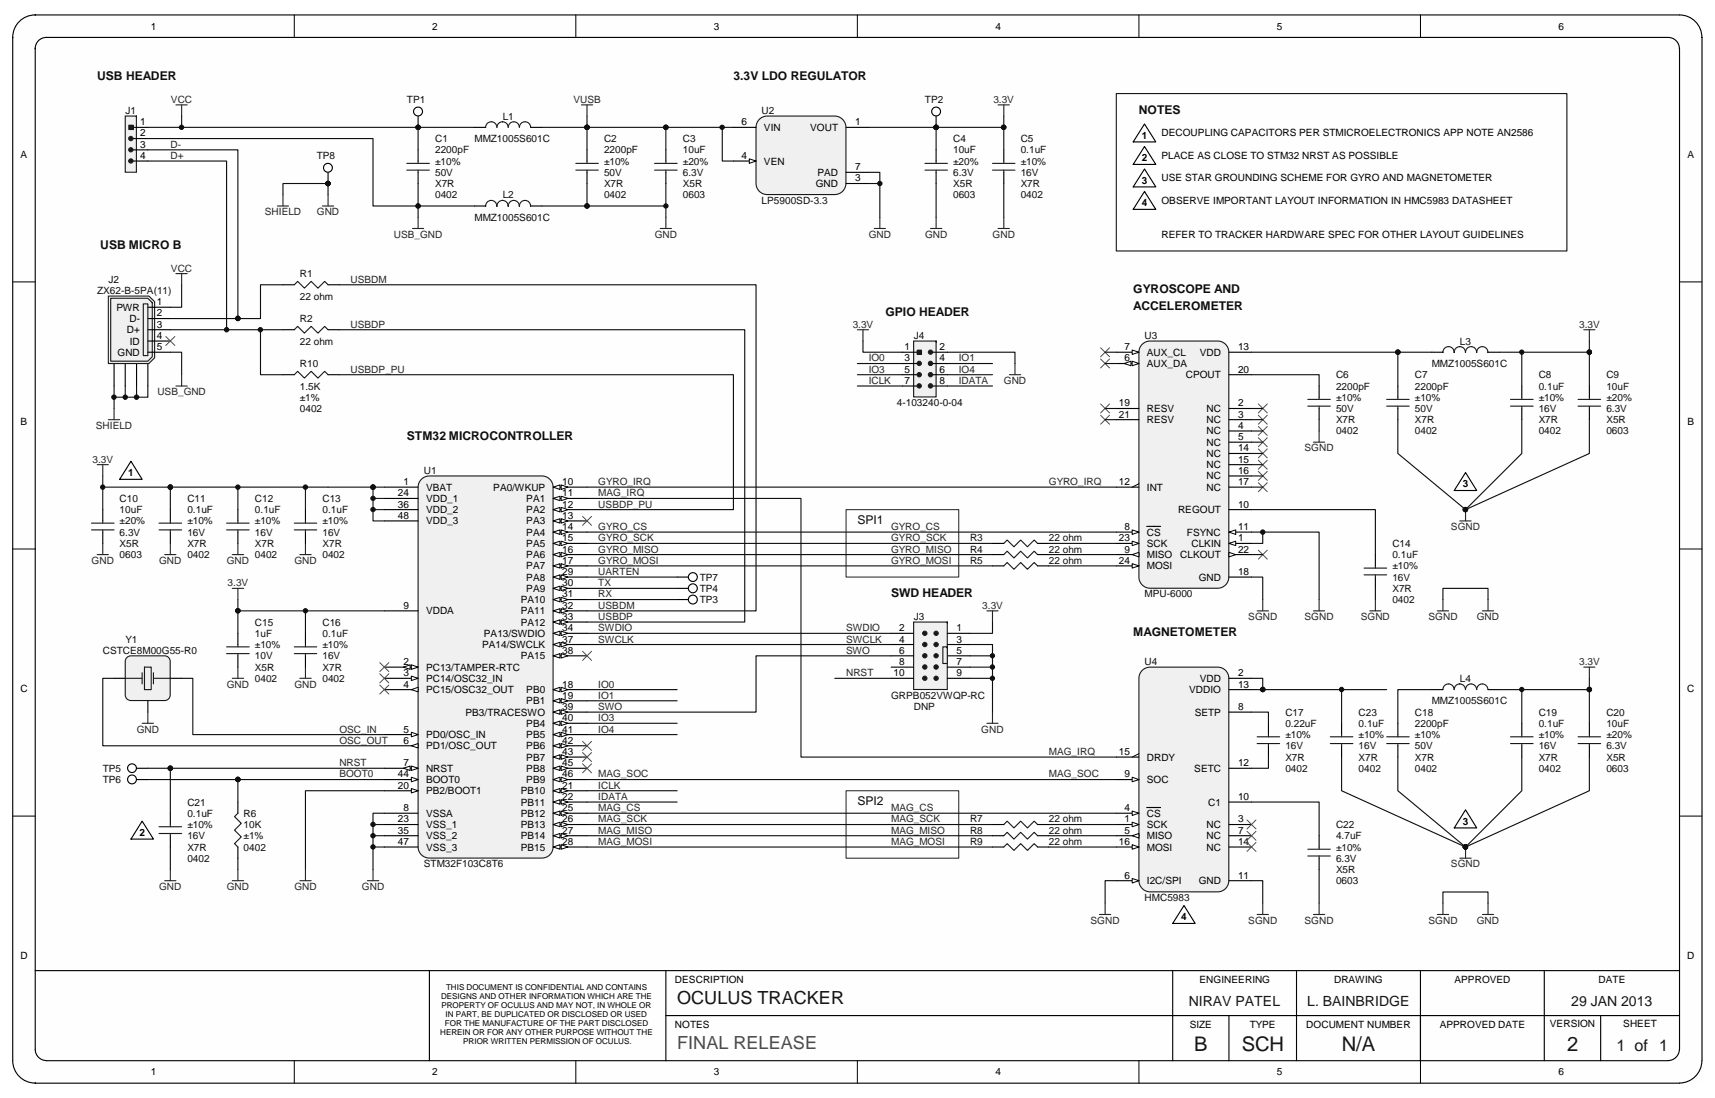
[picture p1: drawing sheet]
<svg xmlns="http://www.w3.org/2000/svg" width="279mm" height="179mm" viewBox="0 0 279 179" stroke-linecap="round" stroke-linejoin="round" font-family="sans-serif">
<defs><g id="words">
<g font-size="3.3" fill="#151515">
<text x="194.6" y="171.1">B</text>
<text x="202.3" y="171.1">SCH</text>
<text x="218.6" y="171.1">N/A</text>
<text x="255.3" y="171.1">2</text>
</g>
<text font-size="2.9" fill="#151515" x="110.3" y="163.5">OCULUS TRACKER</text>
<text font-size="2.9" fill="#4c4c4c" x="110.3" y="170.8">FINAL RELEASE</text>
<text font-size="2.6" fill="#1c1c1c" x="263.4" y="171.1">1 of 1</text>
<g font-size="2.3" fill="#151515">
<text x="193.7" y="163.8">NIRAV PATEL</text>
<text x="213" y="163.8">L. BAINBRIDGE</text>
<text x="256" y="163.8">29 JAN 2013</text>
</g>
<g font-size="2" fill="#0e0e0e">
<text x="15.8" y="13">USB HEADER</text>
<text x="119.5" y="13">3.3V LDO REGULATOR</text>
<text x="185.5" y="18.5">NOTES</text>
<text x="16.3" y="40.5">USB MICRO B</text>
<text x="184.6" y="47.8">GYROSCOPE AND</text>
<text x="144.3" y="51.5">GPIO HEADER</text>
<text x="184.6" y="50.5">ACCELEROMETER</text>
<text x="66.3" y="71.6">STM32 MICROCONTROLLER</text>
<text x="139.7" y="85.3">SPI1</text>
<text x="145.2" y="97.2">SWD HEADER</text>
<text x="184.6" y="103.7">MAGNETOMETER</text>
<text x="139.7" y="131.1">SPI2</text>
</g>
<g font-size="1.6">
<text x="24.6" y="4.8">1</text>
<text x="70.4" y="4.8">2</text>
<text x="116.3" y="4.8">3</text>
<text x="162.2" y="4.8">4</text>
<text x="208" y="4.8">5</text>
<text x="253.9" y="4.8">6</text>
<text x="22.8" y="20.4">1</text>
<text x="22.8" y="22.2">2</text>
<text x="120.8" y="20.4">6</text>
<text x="124.5" y="21.3">VIN</text>
<text x="132" y="21.3">VOUT</text>
<text x="139.3" y="20.4">1</text>
<text x="186" y="22.6">1</text>
<text x="189.2" y="22.2">DECOUPLING CAPACITORS PER STMICROELECTRONICS APP NOTE AN2586</text>
<text x="3.4" y="25.7">A</text>
<text x="22.8" y="24.1">3</text>
<text x="22.8" y="25.9">4</text>
<text x="120.8" y="25.9">4</text>
<text x="124.5" y="26.8">VEN</text>
<text x="133.2" y="28.6">PAD</text>
<text x="139.3" y="29.5">3</text>
<text x="139.3" y="27.7">7</text>
<text x="186" y="26.3">2</text>
<text x="186" y="29.9">3</text>
<text x="189.2" y="25.9">PLACE AS CLOSE TO STM32 NRST AS POSSIBLE</text>
<text x="189.2" y="29.5">USE STAR GROUNDING SCHEME FOR GYRO AND MAGNETOMETER</text>
<text x="274.9" y="25.7">A</text>
<text x="132.9" y="30.5">GND</text>
<text x="186" y="33.6">4</text>
<text x="189.2" y="33.2">OBSERVE IMPORTANT LAYOUT INFORMATION IN HMC5983 DATASHEET</text>
<text x="189.2" y="38.7">REFER TO TRACKER HARDWARE SPEC FOR OTHER LAYOUT GUIDELINES</text>
<text x="19" y="50.6">PWR</text>
<text x="21.1" y="52.5">D-</text>
<text x="25.6" y="49.7">1</text>
<text x="25.6" y="53.4">3</text>
<text x="25.6" y="51.5">2</text>
<text x="19.2" y="57.9">GND</text>
<text x="20.7" y="54.3">D+</text>
<text x="21.2" y="56.1">ID</text>
<text x="25.6" y="55.2">4</text>
<text x="25.6" y="57">5</text>
<text x="147.4" y="57">1</text>
<text x="147.4" y="58.9">3</text>
<text x="153.1" y="58.9">4</text>
<text x="153.1" y="57">2</text>
<text x="183.2" y="58.9">6</text>
<text x="183.2" y="57">7</text>
<text x="186.8" y="59.8">AUX_DA</text>
<text x="186.8" y="57.9">AUX_CL</text>
<text x="195.5" y="57.9">VDD</text>
<text x="201.7" y="57">13</text>
<text x="147.4" y="60.7">5</text>
<text x="147.4" y="62.5">7</text>
<text x="153.1" y="60.7">6</text>
<text x="153.1" y="62.5">8</text>
<text x="193.2" y="61.6">CPOUT</text>
<text x="201.7" y="60.7">20</text>
<text x="3.4" y="69.2">B</text>
<text x="182.3" y="66.2">19</text>
<text x="182.3" y="68">21</text>
<text x="186.8" y="67.1">RESV</text>
<text x="186.8" y="68.9">RESV</text>
<text x="196.6" y="67.1">NC</text>
<text x="196.6" y="68.9">NC</text>
<text x="196.6" y="70.8">NC</text>
<text x="201.7" y="66.2">2</text>
<text x="201.7" y="68">3</text>
<text x="201.7" y="69.9">4</text>
<text x="201.7" y="71.7">5</text>
<text x="274.9" y="69.2">B</text>
<text x="20.9" y="77.5">1</text>
<text x="196.6" y="72.6">NC</text>
<text x="196.6" y="74.4">NC</text>
<text x="196.6" y="76.3">NC</text>
<text x="201.7" y="73.5">14</text>
<text x="201.7" y="75.3">15</text>
<text x="201.7" y="77.2">16</text>
<text x="64.8" y="82.7">36</text>
<text x="64.8" y="80.8">24</text>
<text x="65.7" y="79">1</text>
<text x="69.4" y="79.9">VBAT</text>
<text x="69.4" y="83.6">VDD_2</text>
<text x="69.4" y="81.7">VDD_1</text>
<text x="80.4" y="79.9">PA0/WKUP</text>
<text x="85.7" y="81.7">PA1</text>
<text x="85.7" y="83.6">PA2</text>
<text x="91.6" y="79">10</text>
<text x="91.6" y="80.8">11</text>
<text x="91.6" y="82.7">12</text>
<text x="182.3" y="79">12</text>
<text x="186.8" y="79.9">INT</text>
<text x="191.9" y="83.6">REGOUT</text>
<text x="196.6" y="78.1">NC</text>
<text x="196.6" y="79.9">NC</text>
<text x="201.7" y="82.7">10</text>
<text x="201.7" y="79">17</text>
<text x="238.3" y="79.4">3</text>
<text x="64.8" y="84.5">48</text>
<text x="69.4" y="85.4">VDD_3</text>
<text x="85.7" y="87.2">PA4</text>
<text x="85.7" y="89.1">PA5</text>
<text x="85.7" y="85.4">PA3</text>
<text x="91.6" y="86.3">14</text>
<text x="91.6" y="88.2">15</text>
<text x="91.6" y="90">16</text>
<text x="91.6" y="84.5">13</text>
<text x="182.3" y="88.2">23</text>
<text x="183.2" y="90">9</text>
<text x="183.2" y="86.3">8</text>
<text x="186.8" y="89.1">SCK</text>
<text x="186.8" y="87.2">CS</text>
<text x="193.4" y="87.2">FSYNC</text>
<text x="194.1" y="89.1">CLKIN</text>
<text x="201.7" y="86.3">11</text>
<text x="201.7" y="88.2">1</text>
<text x="201.7" y="90">22</text>
<text x="85.7" y="94.6">PA8</text>
<text x="85.7" y="90.9">PA6</text>
<text x="85.7" y="92.7">PA7</text>
<text x="91.6" y="95.5">30</text>
<text x="91.6" y="93.6">29</text>
<text x="91.6" y="91.8">17</text>
<text x="182.3" y="91.8">24</text>
<text x="186.8" y="90.9">MISO</text>
<text x="186.8" y="92.7">MOSI</text>
<text x="192.3" y="90.9">CLKOUT</text>
<text x="195.3" y="94.6">GND</text>
<text x="201.7" y="93.6">18</text>
<text x="65.7" y="99.1">9</text>
<text x="69.4" y="100.1">VDDA</text>
<text x="84.8" y="101.9">PA12</text>
<text x="84.8" y="100.1">PA11</text>
<text x="84.8" y="98.2">PA10</text>
<text x="85.7" y="96.4">PA9</text>
<text x="91.6" y="101">33</text>
<text x="91.6" y="99.1">32</text>
<text x="91.6" y="97.3">31</text>
<text x="78.5" y="105.6">PA14/SWCLK</text>
<text x="78.8" y="103.7">PA13/SWDIO</text>
<text x="84.8" y="107.4">PA15</text>
<text x="91.6" y="106.5">38</text>
<text x="91.6" y="104.6">37</text>
<text x="91.6" y="102.8">34</text>
<text x="146.5" y="106.5">6</text>
<text x="146.5" y="104.6">4</text>
<text x="146.5" y="102.8">2</text>
<text x="155.8" y="102.8">1</text>
<text x="155.8" y="104.6">3</text>
<text x="155.8" y="106.5">5</text>
<text x="3.3" y="112.6">C</text>
<text x="65.7" y="110.1">3</text>
<text x="65.7" y="112">4</text>
<text x="65.7" y="108.3">2</text>
<text x="69.4" y="111">PC14/OSC32_IN</text>
<text x="69.4" y="112.9">PC15/OSC32_OUT</text>
<text x="69.4" y="109.2">PC13/TAMPER-RTC</text>
<text x="85.7" y="112.9">PB0</text>
<text x="91.6" y="112">18</text>
<text x="91.6" y="113.8">19</text>
<text x="145.6" y="110.1">10</text>
<text x="146.5" y="108.3">8</text>
<text x="155.8" y="108.3">7</text>
<text x="155.8" y="110.1">9</text>
<text x="193.7" y="112.9">VDDIO</text>
<text x="195.5" y="111">VDD</text>
<text x="201.7" y="112">13</text>
<text x="201.7" y="110.1">2</text>
<text x="274.9" y="112.6">C</text>
<text x="65.7" y="119.3">5</text>
<text x="75.8" y="116.5">PB3/TRACESWO</text>
<text x="85.7" y="118.4">PB4</text>
<text x="85.7" y="114.7">PB1</text>
<text x="91.6" y="117.5">40</text>
<text x="91.6" y="119.3">41</text>
<text x="91.6" y="115.6">39</text>
<text x="194.6" y="116.5">SETP</text>
<text x="201.7" y="115.6">8</text>
<text x="65.7" y="121.1">6</text>
<text x="65.7" y="124.8">7</text>
<text x="69.4" y="120.2">PD0/OSC_IN</text>
<text x="69.4" y="122">PD1/OSC_OUT</text>
<text x="69.4" y="125.7">NRST</text>
<text x="85.7" y="123.9">PB7</text>
<text x="85.7" y="125.7">PB8</text>
<text x="85.7" y="122">PB6</text>
<text x="85.7" y="120.2">PB5</text>
<text x="91.6" y="123">43</text>
<text x="91.6" y="124.8">45</text>
<text x="91.6" y="121.1">42</text>
<text x="182.3" y="123">15</text>
<text x="186.8" y="123.9">DRDY</text>
<text x="194.6" y="125.7">SETC</text>
<text x="201.7" y="124.8">12</text>
<text x="64.8" y="126.6">44</text>
<text x="64.8" y="128.4">20</text>
<text x="69.4" y="127.5">BOOT0</text>
<text x="69.4" y="129.3">PB2/BOOT1</text>
<text x="84.8" y="129.3">PB10</text>
<text x="84.8" y="131.2">PB11</text>
<text x="85.7" y="127.5">PB9</text>
<text x="91.6" y="126.6">46</text>
<text x="91.6" y="128.4">21</text>
<text x="91.6" y="130.3">22</text>
<text x="183.2" y="126.6">9</text>
<text x="186.8" y="127.5">SOC</text>
<text x="196.8" y="131.2">C1</text>
<text x="201.7" y="130.3">10</text>
<text x="22.7" y="136.1">2</text>
<text x="64.8" y="137.6">47</text>
<text x="64.8" y="135.8">35</text>
<text x="64.8" y="133.9">23</text>
<text x="65.7" y="132.1">8</text>
<text x="69.4" y="136.7">VSS_2</text>
<text x="69.4" y="134.9">VSS_1</text>
<text x="69.4" y="133">VSSA</text>
<text x="84.8" y="136.7">PB14</text>
<text x="84.8" y="134.9">PB13</text>
<text x="84.8" y="133">PB12</text>
<text x="91.6" y="137.6">28</text>
<text x="91.6" y="135.8">27</text>
<text x="91.6" y="133.9">26</text>
<text x="91.6" y="132.1">25</text>
<text x="182.3" y="137.6">16</text>
<text x="183.2" y="133.9">1</text>
<text x="183.2" y="135.8">5</text>
<text x="183.2" y="132.1">4</text>
<text x="186.8" y="134.9">SCK</text>
<text x="186.8" y="136.7">MISO</text>
<text x="186.8" y="133">CS</text>
<text x="196.6" y="134.9">NC</text>
<text x="196.6" y="136.7">NC</text>
<text x="201.7" y="133.9">3</text>
<text x="201.7" y="135.8">7</text>
<text x="201.7" y="137.6">14</text>
<text x="238.3" y="134.3">3</text>
<text x="69.4" y="138.5">VSS_3</text>
<text x="84.8" y="138.5">PB15</text>
<text x="183.2" y="143.1">6</text>
<text x="186.8" y="138.5">MOSI</text>
<text x="196.6" y="138.5">NC</text>
<text x="201.7" y="143.1">11</text>
<text x="186.8" y="144">I2C/SPI</text>
<text x="192.4" y="149.9">4</text>
<text x="195.3" y="144">GND</text>
<text x="3.3" y="156.1">D</text>
<text x="110" y="160.1">DESCRIPTION</text>
<text x="195.4" y="160.1">ENGINEERING</text>
<text x="217.4" y="160.1">DRAWING</text>
<text x="237" y="160.1">APPROVED</text>
<text x="260.4" y="160.1">DATE</text>
<text x="274.9" y="156.1">D</text>
<text x="110" y="167.4">NOTES</text>
<text x="193.8" y="167.4">SIZE</text>
<text x="203.6" y="167.4">TYPE</text>
<text x="212.8" y="167.4">DOCUMENT NUMBER</text>
<text x="234.5" y="167.4">APPROVED DATE</text>
<text x="252.5" y="167.3">VERSION</text>
<text x="264.5" y="167.3">SHEET</text>
<text x="24.6" y="175.1">1</text>
<text x="70.4" y="175.1">2</text>
<text x="116.3" y="175.1">3</text>
<text x="162.2" y="175.1">4</text>
<text x="208" y="175.1">5</text>
<text x="253.9" y="175.1">6</text>
</g>
<g font-size="1.6" fill="#262626">
<text x="27.9" y="16.7">VCC</text>
<text x="93.4" y="16.7">VUSB</text>
<text x="161.8" y="16.7">3.3V</text>
<text x="27.8" y="24.1">D-</text>
<text x="27.8" y="25.9">D+</text>
<text x="43.1" y="35.1">SHIELD</text>
<text x="51.6" y="35.1">GND</text>
<text x="64.2" y="38.7">USB_GND</text>
<text x="106.7" y="38.7">GND</text>
<text x="141.5" y="38.7">GND</text>
<text x="150.7" y="38.7">GND</text>
<text x="161.7" y="38.7">GND</text>
<text x="27.9" y="44.2">VCC</text>
<text x="57.1" y="46">USBDM</text>
<text x="57.1" y="53.4">USBDP</text>
<text x="138.9" y="53.4">3.3V</text>
<text x="257.3" y="53.4">3.3V</text>
<text x="141.5" y="58.9">IO0</text>
<text x="156.2" y="58.9">IO1</text>
<text x="25.6" y="64.3">USB_GND</text>
<text x="57.1" y="60.7">USBDP_PU</text>
<text x="141.5" y="60.7">IO3</text>
<text x="141.5" y="62.5">ICLK</text>
<text x="156.2" y="60.7">IO4</text>
<text x="156.2" y="62.5">IDATA</text>
<text x="163.6" y="62.5">GND</text>
<text x="15.6" y="69.8">SHIELD</text>
<text x="15.1" y="75.3">3.3V</text>
<text x="212.5" y="73.5">SGND</text>
<text x="97.5" y="80.8">MAG_IRQ</text>
<text x="97.5" y="82.7">USBDP_PU</text>
<text x="97.5" y="79">GYRO_IRQ</text>
<text x="170.9" y="79">GYRO_IRQ</text>
<text x="97.5" y="86.3">GYRO_CS</text>
<text x="97.5" y="88.2">GYRO_SCK</text>
<text x="97.5" y="90">GYRO_MISO</text>
<text x="145.2" y="86.3">GYRO_CS</text>
<text x="145.2" y="88.2">GYRO_SCK</text>
<text x="145.2" y="90">GYRO_MISO</text>
<text x="236.4" y="86.3">SGND</text>
<text x="14.9" y="91.8">GND</text>
<text x="25.9" y="91.8">GND</text>
<text x="36.9" y="91.8">GND</text>
<text x="37.1" y="95.5">3.3V</text>
<text x="48" y="91.8">GND</text>
<text x="97.5" y="91.8">GYRO_MOSI</text>
<text x="97.5" y="93.6">UARTEN</text>
<text x="97.5" y="95.5">TX</text>
<text x="145.2" y="91.8">GYRO_MOSI</text>
<text x="97.5" y="97.3">RX</text>
<text x="97.5" y="99.1">USBDM</text>
<text x="97.5" y="101">USBDP</text>
<text x="160" y="99.1">3.3V</text>
<text x="203.4" y="101">SGND</text>
<text x="212.5" y="101">SGND</text>
<text x="221.7" y="101">SGND</text>
<text x="232.7" y="101">SGND</text>
<text x="240.6" y="101">GND</text>
<text x="97.5" y="104.6">SWCLK</text>
<text x="97.5" y="102.8">SWDIO</text>
<text x="137.8" y="104.6">SWCLK</text>
<text x="137.8" y="102.8">SWDIO</text>
<text x="137.8" y="106.5">SWO</text>
<text x="36.9" y="112">GND</text>
<text x="48" y="112">GND</text>
<text x="97.5" y="112">IO0</text>
<text x="97.5" y="113.8">IO1</text>
<text x="137.8" y="110.1">NRST</text>
<text x="257.3" y="108.3">3.3V</text>
<text x="22.3" y="119.3">GND</text>
<text x="55.3" y="119.3">OSC_IN</text>
<text x="97.5" y="117.5">IO3</text>
<text x="97.5" y="119.3">IO4</text>
<text x="97.5" y="115.6">SWO</text>
<text x="159.9" y="119.3">GND</text>
<text x="55.3" y="124.8">NRST</text>
<text x="55.3" y="121.1">OSC_OUT</text>
<text x="170.9" y="123">MAG_IRQ</text>
<text x="55.3" y="126.6">BOOT0</text>
<text x="97.5" y="126.6">MAG_SOC</text>
<text x="97.5" y="128.4">ICLK</text>
<text x="97.5" y="130.3">IDATA</text>
<text x="170.9" y="126.6">MAG_SOC</text>
<text x="97.5" y="133.9">MAG_SCK</text>
<text x="97.5" y="135.8">MAG_MISO</text>
<text x="97.5" y="137.6">MAG_MOSI</text>
<text x="97.5" y="132.1">MAG_CS</text>
<text x="145.2" y="133.9">MAG_SCK</text>
<text x="145.2" y="135.8">MAG_MISO</text>
<text x="145.2" y="137.6">MAG_MOSI</text>
<text x="145.2" y="132.1">MAG_CS</text>
<text x="236.4" y="141.3">SGND</text>
<text x="25.9" y="144.9">GND</text>
<text x="36.9" y="144.9">GND</text>
<text x="48" y="144.9">GND</text>
<text x="59" y="144.9">GND</text>
<text x="177.7" y="150.4">SGND</text>
<text x="203.4" y="150.4">SGND</text>
<text x="212.5" y="150.4">SGND</text>
<text x="232.7" y="150.4">SGND</text>
<text x="240.6" y="150.4">GND</text>
</g>
<g font-size="1.6" fill="#0e0e0e">
<text x="66.3" y="16.7">TP1</text>
<text x="150.7" y="16.7">TP2</text>
<text x="20.4" y="18.6">J1</text>
<text x="70.9" y="23.2">C1</text>
<text x="77.3" y="23.2">MMZ1005S601C</text>
<text x="81.9" y="19.5">L1</text>
<text x="98.4" y="23.2">C2</text>
<text x="111.3" y="23.2">C3</text>
<text x="124.1" y="18.6">U2</text>
<text x="155.3" y="23.2">C4</text>
<text x="166.3" y="23.2">C5</text>
<text x="51.6" y="25.9">TP8</text>
<text x="70.9" y="26.8">±10%</text>
<text x="70.9" y="28.6">50V</text>
<text x="70.9" y="25">2200pF</text>
<text x="98.4" y="26.8">±10%</text>
<text x="98.4" y="28.6">50V</text>
<text x="98.4" y="25">2200pF</text>
<text x="111.3" y="26.8">±20%</text>
<text x="111.3" y="28.6">6.3V</text>
<text x="111.3" y="25">10uF</text>
<text x="155.3" y="26.8">±20%</text>
<text x="155.3" y="28.6">6.3V</text>
<text x="155.3" y="25">10uF</text>
<text x="166.3" y="26.8">±10%</text>
<text x="166.3" y="28.6">16V</text>
<text x="166.3" y="25">0.1uF</text>
<text x="70.9" y="30.5">X7R</text>
<text x="70.9" y="32.3">0402</text>
<text x="77.3" y="36">MMZ1005S601C</text>
<text x="81.9" y="32.3">L2</text>
<text x="98.4" y="30.5">X7R</text>
<text x="98.4" y="32.3">0402</text>
<text x="111.3" y="30.5">X5R</text>
<text x="111.3" y="32.3">0603</text>
<text x="124.1" y="33.2">LP5900SD-3.3</text>
<text x="155.3" y="30.5">X5R</text>
<text x="155.3" y="32.3">0603</text>
<text x="166.3" y="30.5">X7R</text>
<text x="166.3" y="32.3">0402</text>
<text x="15.8" y="47.9">ZX62-B-5PA(11)</text>
<text x="17.7" y="46">J2</text>
<text x="48.9" y="45.1">R1</text>
<text x="48.9" y="48.8">22 ohm</text>
<text x="48.9" y="52.5">R2</text>
<text x="48.9" y="56.1">22 ohm</text>
<text x="48.9" y="59.8">R10</text>
<text x="148.9" y="55.2">J4</text>
<text x="186.5" y="55.2">U3</text>
<text x="233.3" y="59.8">MMZ1005S601C</text>
<text x="237.8" y="56.1">L3</text>
<text x="48.9" y="65.3">±1%</text>
<text x="48.9" y="63.4">1.5K</text>
<text x="217.7" y="65.3">±10%</text>
<text x="217.7" y="61.6">C6</text>
<text x="217.7" y="63.4">2200pF</text>
<text x="230.5" y="65.3">±10%</text>
<text x="230.5" y="61.6">C7</text>
<text x="230.5" y="63.4">2200pF</text>
<text x="250.7" y="65.3">±10%</text>
<text x="250.7" y="61.6">C8</text>
<text x="250.7" y="63.4">0.1uF</text>
<text x="261.7" y="65.3">±20%</text>
<text x="261.7" y="61.6">C9</text>
<text x="261.7" y="63.4">10uF</text>
<text x="48.9" y="67.1">0402</text>
<text x="146.1" y="66.2">4-103240-0-04</text>
<text x="217.7" y="67.1">50V</text>
<text x="217.7" y="68.9">X7R</text>
<text x="217.7" y="70.8">0402</text>
<text x="230.5" y="67.1">50V</text>
<text x="230.5" y="68.9">X7R</text>
<text x="230.5" y="70.8">0402</text>
<text x="250.7" y="67.1">16V</text>
<text x="250.7" y="68.9">X7R</text>
<text x="250.7" y="70.8">0402</text>
<text x="261.7" y="67.1">6.3V</text>
<text x="261.7" y="68.9">X5R</text>
<text x="261.7" y="70.8">0603</text>
<text x="69" y="77.2">U1</text>
<text x="19.5" y="81.7">C10</text>
<text x="19.5" y="83.6">10uF</text>
<text x="30.5" y="81.7">C11</text>
<text x="30.5" y="83.6">0.1uF</text>
<text x="41.5" y="81.7">C12</text>
<text x="41.5" y="83.6">0.1uF</text>
<text x="52.5" y="81.7">C13</text>
<text x="52.5" y="83.6">0.1uF</text>
<text x="19.5" y="85.4">±20%</text>
<text x="19.5" y="87.2">6.3V</text>
<text x="19.5" y="89.1">X5R</text>
<text x="30.5" y="85.4">±10%</text>
<text x="30.5" y="87.2">16V</text>
<text x="30.5" y="89.1">X7R</text>
<text x="41.5" y="85.4">±10%</text>
<text x="41.5" y="87.2">16V</text>
<text x="41.5" y="89.1">X7R</text>
<text x="52.5" y="85.4">±10%</text>
<text x="52.5" y="87.2">16V</text>
<text x="52.5" y="89.1">X7R</text>
<text x="158" y="88.2">R3</text>
<text x="158" y="90">R4</text>
<text x="170.9" y="88.2">22 ohm</text>
<text x="170.9" y="90">22 ohm</text>
<text x="226.8" y="89.1">C14</text>
<text x="19.5" y="90.9">0603</text>
<text x="30.5" y="90.9">0402</text>
<text x="41.5" y="90.9">0402</text>
<text x="52.5" y="90.9">0402</text>
<text x="114" y="94.6">TP7</text>
<text x="158" y="91.8">R5</text>
<text x="170.9" y="91.8">22 ohm</text>
<text x="226.8" y="92.7">±10%</text>
<text x="226.8" y="94.6">16V</text>
<text x="226.8" y="90.9">0.1uF</text>
<text x="41.5" y="101.9">C15</text>
<text x="52.5" y="101.9">C16</text>
<text x="114" y="98.2">TP3</text>
<text x="114" y="96.4">TP4</text>
<text x="148.9" y="101">J3</text>
<text x="186.5" y="97.3">MPU-6000</text>
<text x="226.8" y="96.4">X7R</text>
<text x="226.8" y="98.2">0402</text>
<text x="16.7" y="106.5">CSTCE8M00G55-R0</text>
<text x="20.4" y="104.6">Y1</text>
<text x="41.5" y="105.6">±10%</text>
<text x="41.5" y="107.4">10V</text>
<text x="41.5" y="103.7">1uF</text>
<text x="52.5" y="105.6">±10%</text>
<text x="52.5" y="107.4">16V</text>
<text x="52.5" y="103.7">0.1uF</text>
<text x="41.5" y="109.2">X5R</text>
<text x="41.5" y="111">0402</text>
<text x="52.5" y="109.2">X7R</text>
<text x="52.5" y="111">0402</text>
<text x="145.2" y="113.8">GRPB052VWQP-RC</text>
<text x="186.5" y="108.3">U4</text>
<text x="237.8" y="111">L4</text>
<text x="148.9" y="115.6">DNP</text>
<text x="209.4" y="116.5">C17</text>
<text x="209.4" y="118.4">0.22uF</text>
<text x="221.3" y="116.5">C23</text>
<text x="221.3" y="118.4">0.1uF</text>
<text x="230.5" y="116.5">C18</text>
<text x="230.5" y="118.4">2200pF</text>
<text x="233.3" y="114.7">MMZ1005S601C</text>
<text x="250.7" y="116.5">C19</text>
<text x="250.7" y="118.4">0.1uF</text>
<text x="261.7" y="116.5">C20</text>
<text x="261.7" y="118.4">10uF</text>
<text x="16.7" y="125.7">TP5</text>
<text x="209.4" y="120.2">±10%</text>
<text x="209.4" y="122">16V</text>
<text x="209.4" y="123.9">X7R</text>
<text x="209.4" y="125.7">0402</text>
<text x="221.3" y="120.2">±10%</text>
<text x="221.3" y="122">16V</text>
<text x="221.3" y="123.9">X7R</text>
<text x="221.3" y="125.7">0402</text>
<text x="230.5" y="120.2">±10%</text>
<text x="230.5" y="122">50V</text>
<text x="230.5" y="123.9">X7R</text>
<text x="230.5" y="125.7">0402</text>
<text x="250.7" y="120.2">±10%</text>
<text x="250.7" y="122">16V</text>
<text x="250.7" y="123.9">X7R</text>
<text x="250.7" y="125.7">0402</text>
<text x="261.7" y="120.2">±20%</text>
<text x="261.7" y="122">6.3V</text>
<text x="261.7" y="123.9">X5R</text>
<text x="261.7" y="125.7">0603</text>
<text x="16.7" y="127.5">TP6</text>
<text x="30.5" y="131.2">C21</text>
<text x="30.5" y="134.9">±10%</text>
<text x="30.5" y="136.7">16V</text>
<text x="30.5" y="133">0.1uF</text>
<text x="39.7" y="136.7">±1%</text>
<text x="39.7" y="133">R6</text>
<text x="39.7" y="134.9">10K</text>
<text x="158" y="133.9">R7</text>
<text x="158" y="135.8">R8</text>
<text x="158" y="137.6">R9</text>
<text x="170.9" y="133.9">22 ohm</text>
<text x="170.9" y="135.8">22 ohm</text>
<text x="170.9" y="137.6">22 ohm</text>
<text x="217.7" y="134.9">C22</text>
<text x="217.7" y="136.7">4.7uF</text>
<text x="30.5" y="138.5">X7R</text>
<text x="30.5" y="140.4">0402</text>
<text x="39.7" y="138.5">0402</text>
<text x="69" y="141.3">STM32F103C8T6</text>
<text x="217.7" y="138.5">±10%</text>
<text x="217.7" y="140.4">6.3V</text>
<text x="217.7" y="142.2">X5R</text>
<text x="186.5" y="146.7">HMC5983</text>
<text x="217.7" y="144">0603</text>
</g>
<g font-size="1.3">
<text x="72.7" y="161.3">THIS DOCUMENT IS CONFIDENTIAL AND CONTAINS</text>
<text x="71.9" y="162.8">DESIGNS AND OTHER INFORMATION WHICH ARE THE</text>
<text x="71.9" y="164.2">PROPERTY OF OCULUS AND MAY NOT, IN WHOLE OR</text>
<text x="72.5" y="167.2">FOR THE MANUFACTURE OF THE PART DISCLOSED</text>
<text x="72.6" y="165.7">IN PART, BE DUPLICATED OR DISCLOSED OR USED</text>
<text x="71.7" y="168.6">HEREIN OR FOR ANY OTHER PURPOSE WITHOUT THE</text>
<text x="75.5" y="170.1">PRIOR WRITTEN PERMISSION OF OCULUS.</text>
</g>
</g></defs>
<path d="M2.1 2.5h275.2v173.9h-275.2z" fill="#fefefe"/>
<g fill="none" stroke="#000" stroke-width=".16">
<path d="M47.9 2.4v3.7M93.8 2.4v3.7M139.7 2.4v3.7M185.5 2.4v3.7M231.4 2.4v3.7M2.1 45.9h3.6M273.6 45.9h3.7M2.1 89.4h3.6M273.6 89.4h3.7M2.1 132.9h3.6M273.6 132.9h3.7M47.9 172.7v3.7"/>
<path d="M93.8 172.7v3.7M139.7 172.7v3.7M185.5 172.7v3.7M231.4 172.7v3.7"/>
</g>
<g fill="#fefefe" stroke="#fefefe" stroke-width=".55">
<path d="M109.4 165.4v2.7h17.4v-2.7z" fill-rule="evenodd"/>
<path d="M109.4 158.1v2.7h17.4v-2.7z" fill-rule="evenodd"/>
</g>
<path d="M3.1 3.5a3.6 3.6 0 0 1 2.7-1.1h267.8a3.6 3.6 0 0 1 3.7 3.7v166.6a3.7 3.7 0 0 1-3.7 3.7h-267.8a3.6 3.6 0 0 1-3.7-3.7v-166.6a3.6 3.6 0 0 1 1-2.6zM271.8 6.1h-264.2a1.81 1.81 0 0 0-1.9 1.8v163a1.83 1.83 0 0 0 1.9 1.8h264.2a1.9 1.9 0 0 0 1.8-1.8v-163M27.7 83v1.8M27.7 86.7v1.8M5.7 158.1h267.9M70 158.1v14.6M108.5 158.1v14.6M191.1 158.1v14.6M211.2 158.1v14.6M231.4 158.1v14.6M108.5 165.4h165.1M260.8 165.4v7.3" fill="none" stroke="#000" stroke-width=".18"/>
<g fill="none" stroke="#262626" stroke-width=".18">
<path d="M15.8 75.7h1.9M16.7 75.7v1.8M15.8 90.3h1.9M16.7 88.5v1.8M26.8 90.3h1.9M27.7 88.5v1.8M37.8 90.3h1.9M38.8 88.5v1.8M26.8 143.4h1.9M27.7 141.6v1.8M37.8 143.4h1.9M38.8 141.6v1.8"/>
<path d="M48.9 143.4h1.8M49.8 141.6v1.8M59.9 143.4h1.8M60.8 141.6v1.8"/>
</g>
<path d="M27.7 137.9v3.7M38.8 139.8v1.8M60.8 136.1h1.8M60.8 134.3h1.8M62.6 128.8h-12.8v12.8" fill="none" stroke="#0e0e0e" stroke-width=".18"/>
<g fill="#0e0e0e" stroke="#0e0e0e" stroke-width=".16">
<circle cx="60.8" cy="136.1" r=".36"/>
<circle cx="60.8" cy="134.3" r=".36"/>
</g>
<path d="M25.9 85.2h3.7M25.9 86.3h3.7M27.7 84.8v.4M27.7 86.3v.4" fill="none" stroke="#1c1c1c" stroke-width=".18"/>
<path d="M16.7 77.5v5.5" fill="none" stroke="#151515" stroke-width=".18"/>
<path d="M21.4 134.7h3.6v1.9h-3.6z" fill="#fefefe"/>
<path d="M21.4 134.7h3.6v1.9h-3.6z" fill="none" stroke="#fefefe" stroke-width=".16"/>
<path d="M23.2 133.7l1.8 3h-3.7z" fill="none" stroke="#000" stroke-width=".18"/>
<path d="M16.7 79.3h11M38.8 79.3v3.7M49.8 79.3v3.7M60.8 83h1.8M60.8 81.2h1.8" fill="none" stroke="#151515" stroke-width=".18"/>
<g fill="#0e0e0e" stroke="#0e0e0e" stroke-width=".16">
<circle cx="16.7" cy="79.3" r=".35"/>
<circle cx="27.7" cy="79.3" r=".36"/>
<circle cx="60.8" cy="83" r=".35"/>
<circle cx="60.8" cy="81.2" r=".35"/>
<circle cx="38.8" cy="99.5" r=".36"/>
<circle cx="38.8" cy="79.3" r=".36"/>
<circle cx="49.8" cy="79.3" r=".36"/>
<circle cx="60.8" cy="137.9" r=".36"/>
<circle cx="49.8" cy="99.5" r=".36"/>
</g>
<path d="M48.9 90.3h1.8M49.8 88.5v1.8M37.8 110.5h1.9M38.8 108.6v1.9M48.9 110.5h1.8M49.8 108.6v1.9" fill="none" stroke="#262626" stroke-width=".18"/>
<path d="M38.8 99.5v3.6M49.8 99.5v3.6M60.8 137.9h1.8" fill="none" stroke="#0e0e0e" stroke-width=".18"/>
<path d="M19.5 76.1h3.7v2h-3.7z" fill="#fefefe"/>
<path d="M19.5 76.1h3.7v2h-3.7z" fill="none" stroke="#fefefe" stroke-width=".16"/>
<path d="M21.3 75.1l1.9 3h-3.7z" fill="none" stroke="#000" stroke-width=".18"/>
<path d="M184.7 21.1h3.6v2h-3.6z" fill="#fefefe"/>
<path d="M184.6 21.1h3.7v2h-3.7z" fill="none" stroke="#fefefe" stroke-width=".16"/>
<path d="M186.5 20.2l1.8 2.9h-3.7z" fill="none" stroke="#000" stroke-width=".18"/>
<path d="M184.7 24.8h3.6v2h-3.6z" fill="#fefefe"/>
<path d="M184.6 24.8h3.7v2h-3.7z" fill="none" stroke="#fefefe" stroke-width=".16"/>
<path d="M186.5 23.9l1.8 2.9h-3.7z" fill="none" stroke="#000" stroke-width=".18"/>
<path d="M68.7 78l.8-.4 .5-.1h18.3a1.82 1.82 0 0 1 1.8 1.8v58.6a1.81 1.81 0 0 1-1.8 1.8h-18.3a1.82 1.82 0 0 1-1.9-1.8v-58.6l.1-.4z" fill-rule="evenodd" fill="#f0f0f0" stroke="#1c1c1c" stroke-width=".18"/>
<path d="M90.1 106.8h5.5" fill="none" stroke="#000" stroke-width=".18"/>
<g fill="#fefefe" stroke="#000" stroke-width=".16">
<path d="M90.1 106.8l1.1-.4v.8z"/>
<path d="M91.4 106.4l1.1 .4-1.1 .4z"/>
</g>
<path d="M90.1 105h5.5" fill="none" stroke="#000" stroke-width=".18"/>
<g fill="#fefefe" stroke="#000" stroke-width=".16">
<path d="M90.1 105l1.1-.4v.7z"/>
<path d="M91.4 104.6l1.1 .4-1.1 .3z"/>
</g>
<path d="M90.1 103.1h5.5" fill="none" stroke="#000" stroke-width=".18"/>
<g fill="#fefefe" stroke="#000" stroke-width=".16">
<path d="M90.1 103.1l1.1-.3v.7z"/>
<path d="M91.4 102.8l1.1 .3-1.1 .4z"/>
</g>
<path d="M62.6 79.3h5.5M90.1 101.3h5.5" fill="none" stroke="#000" stroke-width=".18"/>
<g fill="#fefefe" stroke="#000" stroke-width=".16">
<path d="M90.1 101.3l1.1-.4v.8z"/>
<path d="M91.4 100.9l1.1 .4-1.1 .4z"/>
</g>
<path d="M62.6 119.6h5.5" fill="none" stroke="#000" stroke-width=".18"/>
<path d="M67 119.3l1.1 .3-1.1 .4z" fill="#fefefe" stroke="#000" stroke-width=".16"/>
<path d="M90.1 95.8h5.5" fill="none" stroke="#000" stroke-width=".18"/>
<g fill="#fefefe" stroke="#000" stroke-width=".16">
<path d="M90.1 95.8l1.1-.3v.7z"/>
<path d="M91.4 95.5l1.1 .3-1.1 .4z"/>
</g>
<path d="M90.1 99.5h5.5" fill="none" stroke="#000" stroke-width=".18"/>
<g fill="#fefefe" stroke="#000" stroke-width=".16">
<path d="M90.1 99.5l1.1-.4v.7z"/>
<path d="M91.4 99.1l1.1 .4-1.1 .3z"/>
</g>
<path d="M62.6 121.5h5.5" fill="none" stroke="#000" stroke-width=".18"/>
<path d="M67 121.5l1.1-.4v.7z" fill="#fefefe" stroke="#000" stroke-width=".16"/>
<path d="M62.6 127h5.5" fill="none" stroke="#000" stroke-width=".18"/>
<path d="M67 126.6l1.1 .4-1.1 .3z" fill="#fefefe" stroke="#000" stroke-width=".16"/>
<path d="M90.1 94h5.5" fill="none" stroke="#000" stroke-width=".18"/>
<g fill="#fefefe" stroke="#000" stroke-width=".16">
<path d="M90.1 94l1.1-.4v.8z"/>
<path d="M91.4 93.6l1.1 .4-1.1 .4z"/>
</g>
<path d="M90.1 97.6h5.5" fill="none" stroke="#000" stroke-width=".18"/>
<g fill="#fefefe" stroke="#000" stroke-width=".16">
<path d="M90.1 97.6l1.1-.3v.7z"/>
<path d="M91.4 97.3l1.1 .3-1.1 .4z"/>
</g>
<path d="M62.6 125.1h5.5" fill="none" stroke="#000" stroke-width=".18"/>
<g fill="#fefefe" stroke="#000" stroke-width=".16">
<path d="M67 124.8l1.1 .3-1.1 .4z"/>
<path d="M65.7 125.1l1.1-.3v.7z"/>
</g>
<path d="M90.1 79.3h5.5M62.6 84.8h5.5M62.6 83h5.5M62.6 81.2h5.5M62.6 137.9h5.5M62.6 136.1h5.5M62.6 134.3h5.5M62.6 132.4h5.5" fill="none" stroke="#000" stroke-width=".18"/>
<g fill="#fefefe" stroke="#000" stroke-width=".16">
<path d="M90.1 79.3l1.1-.3v.7z"/>
<path d="M91.4 79l1.1 .3-1.1 .4z"/>
</g>
<path d="M90.1 86.7h5.5" fill="none" stroke="#000" stroke-width=".18"/>
<g fill="#fefefe" stroke="#000" stroke-width=".16">
<path d="M90.1 86.7l1.1-.4v.7z"/>
<path d="M91.4 86.3l1.1 .4-1.1 .3z"/>
</g>
<path d="M90.1 81.2h5.5" fill="none" stroke="#000" stroke-width=".18"/>
<g fill="#fefefe" stroke="#000" stroke-width=".16">
<path d="M90.1 81.2l1.1-.4v.7z"/>
<path d="M91.4 80.8l1.1 .4-1.1 .3z"/>
</g>
<path d="M90.1 88.5h5.5" fill="none" stroke="#000" stroke-width=".18"/>
<g fill="#fefefe" stroke="#000" stroke-width=".16">
<path d="M90.1 88.5l1.1-.4v.8z"/>
<path d="M91.4 88.1l1.1 .4-1.1 .4z"/>
</g>
<path d="M90.1 83h5.5" fill="none" stroke="#000" stroke-width=".18"/>
<g fill="#fefefe" stroke="#000" stroke-width=".16">
<path d="M90.1 83l1.1-.4v.8z"/>
<path d="M91.4 82.6l1.1 .4-1.1 .4z"/>
</g>
<path d="M90.1 90.3h5.5" fill="none" stroke="#000" stroke-width=".18"/>
<g fill="#fefefe" stroke="#000" stroke-width=".16">
<path d="M90.1 90.3l1.1-.3v.7z"/>
<path d="M91.4 90l1.1 .3-1.1 .4z"/>
</g>
<path d="M62.6 99.5h5.5M90.1 84.8h5.5" fill="none" stroke="#000" stroke-width=".18"/>
<g fill="#fefefe" stroke="#000" stroke-width=".16">
<path d="M90.1 84.8l1.1-.3v.7z"/>
<path d="M91.4 84.5l1.1 .3-1.1 .4z"/>
</g>
<path d="M90.1 92.2h5.5" fill="none" stroke="#000" stroke-width=".18"/>
<g fill="#fefefe" stroke="#000" stroke-width=".16">
<path d="M90.1 92.2l1.1-.4v.7z"/>
<path d="M91.4 91.8l1.1 .4-1.1 .3z"/>
</g>
<path d="M90.1 127h5.5" fill="none" stroke="#000" stroke-width=".18"/>
<g fill="#fefefe" stroke="#000" stroke-width=".16">
<path d="M90.1 127l1.1-.4v.7z"/>
<path d="M91.4 126.6l1.1 .4-1.1 .3z"/>
</g>
<path d="M90.1 123.3h5.5" fill="none" stroke="#000" stroke-width=".18"/>
<g fill="#fefefe" stroke="#000" stroke-width=".16">
<path d="M90.1 123.3l1.1-.4v.8z"/>
<path d="M91.4 122.9l1.1 .4-1.1 .4z"/>
</g>
<path d="M90.1 117.8h5.5" fill="none" stroke="#000" stroke-width=".18"/>
<g fill="#fefefe" stroke="#000" stroke-width=".16">
<path d="M90.1 117.8l1.1-.4v.8z"/>
<path d="M91.4 117.4l1.1 .4-1.1 .4z"/>
</g>
<path d="M90.1 116h5.5" fill="none" stroke="#000" stroke-width=".18"/>
<g fill="#fefefe" stroke="#000" stroke-width=".16">
<path d="M90.1 116l1.1-.4v.7z"/>
<path d="M91.4 115.6l1.1 .4-1.1 .3z"/>
</g>
<path d="M90.1 125.1h5.5" fill="none" stroke="#000" stroke-width=".18"/>
<g fill="#fefefe" stroke="#000" stroke-width=".16">
<path d="M90.1 125.1l1.1-.3v.7z"/>
<path d="M91.4 124.8l1.1 .3-1.1 .4z"/>
</g>
<path d="M90.1 121.5h5.5" fill="none" stroke="#000" stroke-width=".18"/>
<g fill="#fefefe" stroke="#000" stroke-width=".16">
<path d="M90.1 121.5l1.1-.4v.7z"/>
<path d="M91.4 121.1l1.1 .4-1.1 .3z"/>
</g>
<path d="M90.1 119.6h5.5" fill="none" stroke="#000" stroke-width=".18"/>
<g fill="#fefefe" stroke="#000" stroke-width=".16">
<path d="M90.1 119.6l1.1-.3v.7z"/>
<path d="M91.4 119.3l1.1 .3-1.1 .4z"/>
</g>
<path d="M62.6 128.8h5.5" fill="none" stroke="#000" stroke-width=".18"/>
<path d="M67 128.4l1.1 .4-1.1 .3z" fill="#fefefe" stroke="#000" stroke-width=".16"/>
<path d="M90.1 137.9h5.5" fill="none" stroke="#000" stroke-width=".18"/>
<g fill="#fefefe" stroke="#000" stroke-width=".16">
<path d="M90.1 137.9l1.1-.3v.7z"/>
<path d="M91.4 137.6l1.1 .3-1.1 .4z"/>
</g>
<path d="M90.1 136.1h5.5" fill="none" stroke="#000" stroke-width=".18"/>
<g fill="#fefefe" stroke="#000" stroke-width=".16">
<path d="M90.1 136.1l1.1-.4v.8z"/>
<path d="M91.4 135.7l1.1 .4-1.1 .4z"/>
</g>
<path d="M90.1 112.3h5.5" fill="none" stroke="#000" stroke-width=".18"/>
<g fill="#fefefe" stroke="#000" stroke-width=".16">
<path d="M90.1 112.3l1.1-.4v.8z"/>
<path d="M91.4 111.9l1.1 .4-1.1 .4z"/>
</g>
<path d="M90.1 128.8h5.5" fill="none" stroke="#000" stroke-width=".18"/>
<g fill="#fefefe" stroke="#000" stroke-width=".16">
<path d="M90.1 128.8l1.1-.4v.7z"/>
<path d="M91.4 128.4l1.1 .4-1.1 .3z"/>
</g>
<path d="M90.1 134.3h5.5" fill="none" stroke="#000" stroke-width=".18"/>
<g fill="#fefefe" stroke="#000" stroke-width=".16">
<path d="M90.1 134.3l1.1-.4v.7z"/>
<path d="M91.4 133.9l1.1 .4-1.1 .3z"/>
</g>
<path d="M90.1 114.1h5.5" fill="none" stroke="#000" stroke-width=".18"/>
<g fill="#fefefe" stroke="#000" stroke-width=".16">
<path d="M90.1 114.1l1.1-.3v.7z"/>
<path d="M91.4 113.8l1.1 .3-1.1 .4z"/>
</g>
<path d="M90.1 130.6h5.5" fill="none" stroke="#000" stroke-width=".18"/>
<g fill="#fefefe" stroke="#000" stroke-width=".16">
<path d="M90.1 130.6l1.1-.4v.8z"/>
<path d="M91.4 130.2l1.1 .4-1.1 .4z"/>
</g>
<path d="M90.1 132.4h5.5" fill="none" stroke="#000" stroke-width=".18"/>
<g fill="#fefefe" stroke="#000" stroke-width=".16">
<path d="M90.1 132.4l1.1-.3v.7z"/>
<path d="M91.4 132.1l1.1 .3-1.1 .4z"/>
</g>
<path d="M62.6 110.5h5.5" fill="none" stroke="#000" stroke-width=".18"/>
<path d="M67 110.1l1.1 .4-1.1 .3z" fill="#fefefe" stroke="#000" stroke-width=".16"/>
<path d="M62.6 112.3h5.5" fill="none" stroke="#000" stroke-width=".18"/>
<path d="M67 112.3l1.1-.4v.8z" fill="#fefefe" stroke="#000" stroke-width=".16"/>
<path d="M62.6 108.6h5.5" fill="none" stroke="#000" stroke-width=".18"/>
<g fill="#fefefe" stroke="#000" stroke-width=".16">
<path d="M67 108.3l1.1 .3-1.1 .4z"/>
<path d="M65.7 108.6l1.1-.3v.7z"/>
</g>
<path d="M61.9 107.9l1.5 1.5M61.9 109.7l1.5 1.5M61.9 111.6l1.5 1.4M63.4 107.9l-1.5 1.5M63.4 109.7l-1.5 1.5M63.4 111.6l-1.5 1.4" fill="none" stroke="#4c4c4c" stroke-width=".16"/>
<g fill="none" stroke="#1c1c1c" stroke-width=".18">
<path d="M14.9 85.2h3.7M14.9 86.3h3.7M16.7 84.8v.4M16.7 86.3v.4M36.9 85.2h3.7M36.9 86.3h3.7M38.8 84.8v.4M38.8 86.3v.4M47.9 85.2h3.7M47.9 86.3h3.7M49.8 84.8v.4M49.8 86.3v.4"/>
<path d="M36.9 105.3h3.7M36.9 106.4h3.7M38.8 105v.3M38.8 106.4v.4M47.9 105.3h3.7M47.9 106.4h3.7M49.8 105v.3M49.8 106.4v.4M25.9 134.6h3.7M25.9 135.7h3.7M27.7 134.3v.3M27.7 135.7v.4"/>
</g>
<path d="M16.7 83v1.8M16.7 86.7v1.8M38.8 83v1.8M38.8 86.7v1.8M49.8 83v1.8M49.8 86.7v1.8M38.8 103.1v1.9M38.8 106.8v1.8M49.8 103.1v1.9M49.8 106.8v1.8M27.7 132.4v1.9M27.7 136.1v1.8" fill="none" stroke="#000" stroke-width=".18"/>
<path d="M123.7 19.4l.8-.4 .5-.1h11a1.84 1.84 0 0 1 1.8 1.8v9.2a1.84 1.84 0 0 1-1.8 1.8h-11a1.82 1.82 0 0 1-1.8-1.8v-9.2v-.4z" fill-rule="evenodd" fill="#f0f0f0" stroke="#1c1c1c" stroke-width=".18"/>
<path d="M119.5 26.2h3.7" fill="none" stroke="#000" stroke-width=".18"/>
<path d="M122.1 25.9l1.1 .3-1.1 .4z" fill="#fefefe" stroke="#000" stroke-width=".16"/>
<g fill="none" stroke="#000" stroke-width=".18">
<path d="M68.1 24.4v1.8M68.1 28.1v1.8M77.3 20.7h1.8M77.3 33.5h1.8M86.5 20.7h1.8M86.5 33.5h1.8M95.6 24.4v1.8M95.6 28.1v1.8M119.5 20.7h3.7M137.8 20.7h3.7M137.8 29.9h3.7M137.8 28.1h3.7"/>
<path d="M163.5 24.4v1.8M163.5 28.1v1.8M46.1 46.4h1.8M46.1 53.7h1.8M53.4 46.4h1.9M53.4 53.7h1.9M38.8 130.6v1.8M38.8 137.9v1.9"/>
</g>
<g fill="none" stroke="#1c1c1c" stroke-width=".18">
<path d="M66.3 26.6h3.7M66.3 27.7h3.7M68.1 26.2v.4M68.1 27.7v.4M79.1 20.7a.91 .91 0 0 1 .9-.9 .91 .91 0 0 1 .9 .9M79.1 33.5v.1a.91 .91 0 0 1 .9-1 .91 .91 0 0 1 .9 1v-.1M81 20.7a.9 .9 0 0 1 .9-.9 .89 .89 0 0 1 .9 .9 .91 .91 0 0 1 .9-.9 .91 .91 0 0 1 .9 .9M81 33.5v.1a.9 .9 0 0 1 .9-1 .92 .92 0 0 1 .9 1 .9 .9 0 0 1 .9-1 .9 .9 0 0 1 .9 1v-.1M84.6 20.7a.91 .91 0 0 1 .9-.9 .91 .91 0 0 1 .9 .9M84.6 33.5v.1a.91 .91 0 0 1 .9-1 .91 .91 0 0 1 .9 1v-.1M93.8 26.6h3.7M93.8 27.7h3.7"/>
<path d="M95.6 26.2v.4M95.6 27.7v.4M161.7 26.6h3.7M161.7 27.7h3.7M163.5 26.2v.4M163.5 27.7v.4M47.9 46.4l.6-.6 1.1 1.1 1.1-1.1 1.1 1.1 1.1-1.1 .5 .6M47.9 53.7l.6-.6 1.1 1.2 1.1-1.2 1.1 1.2 1.1-1.2 .5 .6M38.8 132.4l-.6 .6 1.1 1.1-1.1 1.1 1.1 1.1-1.1 1.1 .6 .5"/>
</g>
<path d="M162.6 17.1h1.8M163.5 17.1v1.8M107.6 37.2h1.8M108.5 35.4v1.8M142.4 37.2h1.9M143.3 35.4v1.8M151.6 37.2h1.8M152.5 35.4v1.8M162.6 37.2h1.8M163.5 35.4v1.8" fill="none" stroke="#262626" stroke-width=".18"/>
<g fill="none" stroke="#0e0e0e" stroke-width=".18">
<path d="M24.1 22.6h36.7v10.9h16.5M68.1 20.7v3.7M68.1 29.9v3.6M88.3 33.5h20.2M95.6 20.7v3.7M95.6 29.9v3.6M108.5 29.9v5.5M117.7 20.7v5.5h1.8M141.5 29.9h1.8M141.5 28.1h1.8v7.3M141.5 20.7h11v3.7M152.5 29.9v5.5"/>
<path d="M163.5 20.7v3.7M163.5 29.9v5.5"/>
</g>
<g fill="#0e0e0e" stroke="#0e0e0e" stroke-width=".16">
<circle cx="143.3" cy="29.9" r=".36"/>
<circle cx="117.6" cy="20.7" r=".35"/>
<circle cx="163.5" cy="20.7" r=".35"/>
<circle cx="152.5" cy="20.7" r=".35"/>
<circle cx="68.1" cy="33.5" r=".36"/>
<circle cx="68.1" cy="20.7" r=".36"/>
<circle cx="95.6" cy="20.7" r=".35"/>
<circle cx="95.6" cy="33.5" r=".35"/>
<circle cx="108.5" cy="33.5" r=".36"/>
</g>
<path d="M148.8 101.3v11h5.5v-11z" fill-rule="evenodd" fill="#f0f0f0" stroke="#1c1c1c" stroke-width=".18"/>
<path d="M145.2 103.1h3.6M145.2 105h3.6M145.2 106.8h3.6M145.2 108.6h3.6M145.2 110.5h3.6M154.3 103.1h3.7M154.3 105h3.7M154.3 106.8h3.7M154.3 108.6h3.7M154.3 110.5h3.7" fill="none" stroke="#000" stroke-width=".18"/>
<g fill="#1c1c1c" stroke="#1c1c1c" stroke-width=".16">
<circle cx="152.5" cy="103.1" r=".35"/>
<circle cx="152.5" cy="105" r=".36"/>
<circle cx="152.5" cy="106.8" r=".35"/>
<circle cx="152.5" cy="108.6" r=".36"/>
<circle cx="152.5" cy="110.5" r=".35"/>
<circle cx="150.7" cy="103.1" r=".35"/>
<circle cx="150.7" cy="105" r=".36"/>
<circle cx="150.7" cy="106.8" r=".35"/>
<circle cx="150.7" cy="108.6" r=".36"/>
<circle cx="150.7" cy="110.5" r=".35"/>
</g>
<path d="M153.6 105.3v2.8h.7v-2.8z" fill-rule="evenodd" fill="#f0f0f0" stroke="#1c1c1c" stroke-width=".18"/>
<g fill="none" stroke="#0e0e0e" stroke-width=".18">
<path d="M119.5 20.7h-11v3.7M55.3 46.4h67.9v53.1h-27.6M53.4 79.3h-25.7v3.7M95.6 105h49.6M95.6 119.6h14.7M95.6 117.8h14.7M95.6 112.3h14.7M95.6 114.1h14.7M136 110.5h9.2M145.2 106.8h-22v9.2h-27.6M158 110.5h3.7M158 106.8h3.7"/>
<path d="M158 108.6h3.7"/>
</g>
<g fill="#0e0e0e" stroke="#0e0e0e" stroke-width=".16">
<circle cx="108.5" cy="20.7" r=".36"/>
<circle cx="60.8" cy="79.3" r=".36"/>
<circle cx="161.7" cy="106.8" r=".35"/>
<circle cx="161.7" cy="108.6" r=".36"/>
<circle cx="161.7" cy="110.5" r=".35"/>
<circle cx="27.7" cy="79.3" r=".36"/>
<circle cx="38.8" cy="99.5" r=".36"/>
</g>
<path d="M160.8 99.5h1.8M161.7 99.5v1.8M160.8 117.8h1.8M161.7 116v1.8" fill="none" stroke="#262626" stroke-width=".18"/>
<path d="M53.4 79.3h9.2M60.8 79.3v5.5h1.8M38.8 97.6v1.9h23.8" fill="none" stroke="#151515" stroke-width=".18"/>
<path d="M271.8 6.1a1.82 1.82 0 0 1 1.8 1.8M251.6 158.1v14.6M200.2 165.4v7.3M231.4 165.4v7.3" fill="none" stroke="#000" stroke-width=".18"/>
<path d="M20.7 107.1l.6-.3h5.5a.9 .9 0 0 1 .9 .9v5.5a.9 .9 0 0 1-.9 .9h-5.5a.92 .92 0 0 1-.9-.9v-5.5z" fill-rule="evenodd" fill="#f0f0f0" stroke="#1c1c1c" stroke-width=".18"/>
<path d="M20.4 110.5h2.8M23.2 109.6v1.8M23.5 108.6h1.1v3.7h-1.1zM25 109.6v1.8M25 110.5h2.7" fill="none" stroke="#1c1c1c" stroke-width=".18"/>
<path d="M110.3 97.6h1.8M18.6 110.5h1.8M24.1 114.1v1.9M27.7 110.5h1.9" fill="none" stroke="#000" stroke-width=".18"/>
<path d="M163.5 18.9v1.8h-11M18.6 110.5h-1.9v11h45.9M29.6 110.5h1.8v9.1h31.2M158 105h3.7v11M62.6 132.4h-1.8v9.2" fill="none" stroke="#0e0e0e" stroke-width=".18"/>
<path d="M23.2 117.8h1.8M24.1 116v1.8" fill="none" stroke="#262626" stroke-width=".18"/>
<g fill="#0e0e0e" stroke="#0e0e0e" stroke-width=".16">
<circle cx="163.5" cy="20.7" r=".35"/>
<circle cx="152.5" cy="20.7" r=".35"/>
</g>
<circle cx="112.9" cy="97.6" r=".72" fill="#fefefe" stroke="#000" stroke-width=".18"/>
<path d="M110.3 95.8h1.8" fill="none" stroke="#000" stroke-width=".18"/>
<circle cx="112.9" cy="95.8" r=".73" fill="#fefefe" stroke="#000" stroke-width=".18"/>
<path d="M110.3 94h1.8" fill="none" stroke="#000" stroke-width=".18"/>
<circle cx="112.9" cy="94" r=".72" fill="#fefefe" stroke="#000" stroke-width=".18"/>
<path d="M95.6 97.6h14.7M95.6 95.8h14.7M95.6 94h14.7M95.6 130.6h14.7" fill="none" stroke="#0e0e0e" stroke-width=".18"/>
<path d="M94.9 84.1l1.5 1.5M96.4 84.1l-1.5 1.5M94.9 106.1l1.5 1.4M96.4 106.1l-1.5 1.4" fill="none" stroke="#4c4c4c" stroke-width=".16"/>
<path d="M152.5 18.9v1.8" fill="none" stroke="#000" stroke-width=".18"/>
<circle cx="152.5" cy="20.7" r=".35" fill="#0e0e0e" stroke="#0e0e0e" stroke-width=".16"/>
<circle cx="152.5" cy="18.2" r=".72" fill="#fefefe" stroke="#000" stroke-width=".18"/>
<g fill="#0e0e0e" stroke="#0e0e0e" stroke-width=".16">
<circle cx="152.5" cy="20.7" r=".35"/>
<circle cx="53.4" cy="29.9" r=".36"/>
</g>
<path d="M53.4 28.1v1.8" fill="none" stroke="#000" stroke-width=".18"/>
<circle cx="53.4" cy="27.3" r=".72" fill="#fefefe" stroke="#000" stroke-width=".18"/>
<g fill="#0e0e0e" stroke="#0e0e0e" stroke-width=".16">
<circle cx="53.4" cy="29.9" r=".36"/>
<circle cx="95.6" cy="20.7" r=".35"/>
<circle cx="108.5" cy="20.7" r=".36"/>
<circle cx="29.6" cy="20.7" r=".35"/>
<circle cx="68.1" cy="20.7" r=".36"/>
</g>
<path d="M28.7 17.1h1.8M29.6 17.1v1.8M94.7 17.1h1.9M95.6 17.1v1.8" fill="none" stroke="#262626" stroke-width=".18"/>
<path d="M29.6 18.9v1.8M95.6 18.9v1.8M88.3 20.7h20.2" fill="none" stroke="#0e0e0e" stroke-width=".18"/>
<path d="M68.1 18.9v1.8" fill="none" stroke="#000" stroke-width=".18"/>
<circle cx="68.1" cy="18.2" r=".72" fill="#fefefe" stroke="#000" stroke-width=".18"/>
<g fill="#0e0e0e" stroke="#0e0e0e" stroke-width=".16">
<circle cx="68.1" cy="20.7" r=".36"/>
<circle cx="38.8" cy="126.9" r=".36"/>
</g>
<path d="M24.1 127h38.5M38.8 127v3.6" fill="none" stroke="#0e0e0e" stroke-width=".18"/>
<path d="M22.2 127h1.9" fill="none" stroke="#000" stroke-width=".18"/>
<circle cx="21.5" cy="126.9" r=".72" fill="#fefefe" stroke="#000" stroke-width=".18"/>
<path d="M186.1 109.2l.8-.5 .5-.1h11a1.81 1.81 0 0 1 1.8 1.9v32.9a1.82 1.82 0 0 1-1.8 1.8h-11a1.84 1.84 0 0 1-1.9-1.8v-32.9l.1-.5z" fill-rule="evenodd" fill="#f0f0f0" stroke="#1c1c1c" stroke-width=".18"/>
<path d="M200.2 112.3h3.7M181.9 134.3h3.6" fill="none" stroke="#000" stroke-width=".18"/>
<path d="M184.4 133.9l1.1 .4-1.1 .3z" fill="#fefefe" stroke="#000" stroke-width=".16"/>
<path d="M181.9 136.1h3.6" fill="none" stroke="#000" stroke-width=".18"/>
<path d="M184.4 136.1l1.1-.4v.8z" fill="#fefefe" stroke="#000" stroke-width=".16"/>
<path d="M200.2 110.5h3.7M200.2 116h3.7M181.9 123.3h3.6M181.9 132.4h3.6M200.2 130.6h3.7M200.2 125.1h3.7M200.2 134.3h3.7M200.2 143.4h3.7" fill="none" stroke="#000" stroke-width=".18"/>
<path d="M185.5 122.7l-1.1 .6" fill="none" stroke="#000" stroke-width=".16"/>
<path d="M184.4 132.1l1.1 .3-1.1 .4z" fill="#fefefe" stroke="#000" stroke-width=".16"/>
<path d="M186.8 131.5h2.3M200.2 136.1h3.7M200.2 137.9h3.7M181.9 143.4h3.6" fill="none" stroke="#000" stroke-width=".18"/>
<path d="M184.4 143.1l1.1 .3-1.1 .4z" fill="#fefefe" stroke="#000" stroke-width=".16"/>
<path d="M181.9 137.9h3.6" fill="none" stroke="#000" stroke-width=".18"/>
<path d="M184.4 137.6l1.1 .3-1.1 .4z" fill="#fefefe" stroke="#000" stroke-width=".16"/>
<path d="M181.9 127h3.6" fill="none" stroke="#000" stroke-width=".18"/>
<path d="M184.4 126.6l1.1 .4-1.1 .3z" fill="#fefefe" stroke="#000" stroke-width=".16"/>
<path d="M258 108.6h1.8M258.9 108.6v1.9M179.1 148.9h1.9M180 147.1v1.8M204.8 148.9h1.9M205.7 147.1v1.8M214 148.9h1.8M214.9 147.1v1.8" fill="none" stroke="#262626" stroke-width=".18"/>
<g fill="none" stroke="#0e0e0e" stroke-width=".18">
<path d="M55.3 53.7h66v47.6h-25.7M95.6 81.2h34.9v42.1h51.4M95.6 103.1h49.6M203.9 116h2.8v1.8M203.9 112.3h22M203.9 110.5h1.8v1.8M233.3 112.3h-5.6v5.5M95.6 127h86.3M95.6 128.8h14.7M203.9 130.6h11v5.5M206.7 123.3v1.8h-2.8M181.9 143.4h-1.9v3.7"/>
<path d="M203.9 143.4h1.8v3.7M214.9 141.6v5.5"/>
</g>
<path d="M203.2 133.5l1.4 1.5M203.2 135.4l1.4 1.4M203.2 137.2l1.4 1.5M204.6 133.5l-1.4 1.5M204.6 135.4l-1.4 1.4M204.6 137.2l-1.4 1.5" fill="none" stroke="#4c4c4c" stroke-width=".16"/>
<path d="M204.8 120h3.7M206.7 119.6v.4M204.8 121.1h3.7M206.7 121.1v.4M213.1 138.3h3.6M213.1 139.4h3.6M214.9 137.9v.4M214.9 139.4v.4" fill="none" stroke="#1c1c1c" stroke-width=".18"/>
<path d="M206.7 117.8v1.8M206.7 121.5v1.8M214.9 136.1v1.8M214.9 139.8v1.8" fill="none" stroke="#000" stroke-width=".18"/>
<circle cx="205.7" cy="112.3" r=".36" fill="#0e0e0e" stroke="#0e0e0e" stroke-width=".16"/>
<path d="M186.1 56.1l.8-.5 .5-.1h11a1.81 1.81 0 0 1 1.8 1.9v36.6a1.82 1.82 0 0 1-1.8 1.8h-11a1.83 1.83 0 0 1-1.9-1.8v-36.6l.1-.5z" fill-rule="evenodd" fill="#f0f0f0" stroke="#1c1c1c" stroke-width=".18"/>
<path d="M181.9 88.5h3.6" fill="none" stroke="#000" stroke-width=".18"/>
<path d="M184.4 88.1l1.1 .4-1.1 .4z" fill="#fefefe" stroke="#000" stroke-width=".16"/>
<path d="M181.9 90.3h3.6" fill="none" stroke="#000" stroke-width=".18"/>
<path d="M184.4 90.3l1.1-.3v.7z" fill="#fefefe" stroke="#000" stroke-width=".16"/>
<path d="M200.2 57.4h3.7M181.9 79.3h3.6M200.2 61h3.7M200.2 66.5h3.7M181.9 86.7h3.6M200.2 94h3.7M200.2 83h3.7" fill="none" stroke="#000" stroke-width=".18"/>
<path d="M185.5 78.8l-1.1 .5" fill="none" stroke="#000" stroke-width=".16"/>
<path d="M184.4 86.3l1.1 .4-1.1 .3z" fill="#fefefe" stroke="#000" stroke-width=".16"/>
<path d="M200.2 68.3h3.7M200.2 70.2h3.7M186.8 85.7h2.3M200.2 86.7h3.7" fill="none" stroke="#000" stroke-width=".18"/>
<path d="M200.2 86.7l1.1-.4v.7z" fill="#fefefe" stroke="#000" stroke-width=".16"/>
<path d="M181.9 92.2h3.6" fill="none" stroke="#000" stroke-width=".18"/>
<path d="M184.4 91.8l1.1 .4-1.1 .3z" fill="#fefefe" stroke="#000" stroke-width=".16"/>
<path d="M200.2 72h3.7M200.2 73.9h3.7M200.2 75.7h3.7M200.2 77.5h3.7M200.2 79.3h3.7M200.2 88.5h3.7" fill="none" stroke="#000" stroke-width=".18"/>
<path d="M200.2 88.5l1.1-.4v.8z" fill="#fefefe" stroke="#000" stroke-width=".16"/>
<path d="M200.2 90.3h3.7" fill="none" stroke="#000" stroke-width=".18"/>
<path d="M200.2 90l1.1 .3-1.1 .4z" fill="#fefefe" stroke="#000" stroke-width=".16"/>
<path d="M181.9 59.2h3.6M181.9 66.5h3.6M181.9 68.3h3.6" fill="none" stroke="#000" stroke-width=".18"/>
<g fill="#fefefe" stroke="#000" stroke-width=".16">
<path d="M184.4 58.8l1.1 .4-1.1 .4z"/>
<path d="M183.2 59.2l1.1-.4v.8z"/>
</g>
<path d="M181.9 57.4h3.6" fill="none" stroke="#000" stroke-width=".18"/>
<path d="M184.4 57l1.1 .4-1.1 .3z" fill="#fefefe" stroke="#000" stroke-width=".16"/>
<g fill="none" stroke="#0e0e0e" stroke-width=".18">
<path d="M180 59.2h1.9M180 57.4h1.9M203.9 57.4h23.8M247.9 57.4v5.5M258.9 55.5v1.9M95.6 79.3h86.3M180 66.5h1.9M180 68.3h1.9M203.9 61h11v1.9M203.9 79.3h1.8M203.9 66.5h1.8M203.9 68.3h1.8"/>
<path d="M203.9 70.2h1.8M203.9 72h1.8M203.9 73.9h1.8M203.9 75.7h1.8M203.9 77.5h1.8M95.6 90.3h66.1M95.6 86.7h86.3M95.6 88.5h66.1M95.6 92.2h66.1M170.9 90.3h11M170.9 88.5h11M170.9 92.2h11"/>
<path d="M203.9 94h1.8v3.6M203.9 83h20.2v7.3M203.9 86.7h11v10.9M203.9 90.3h1.8M205.7 86.7v1.8h-1.8M224.1 95.8v1.8M235.1 97.6v-1.8h7.3v1.8M247.9 112.3v5.5M258.9 112.3v5.5M95.6 132.4h86.3M95.6 134.3h66.1M95.6 136.1h66.1"/>
<path d="M95.6 137.9h66.1M170.9 134.3h11M170.9 136.1h11M170.9 137.9h11"/>
</g>
<g fill="#0e0e0e" stroke="#0e0e0e" stroke-width=".16">
<circle cx="205.7" cy="86.7" r=".36"/>
<circle cx="258.9" cy="112.3" r=".36"/>
<circle cx="247.9" cy="112.3" r=".35"/>
<circle cx="247.9" cy="57.3" r=".35"/>
<circle cx="227.7" cy="57.3" r=".35"/>
<circle cx="258.9" cy="57.3" r=".36"/>
</g>
<g fill="none" stroke="#4c4c4c" stroke-width=".16">
<path d="M179.3 56.6l1.5 1.5M179.3 58.5l1.5 1.4M180.8 56.6l-1.5 1.5M180.8 58.5l-1.5 1.4M179.3 65.8l1.5 1.4M179.3 67.6l1.5 1.5M180.8 65.8l-1.5 1.4M180.8 67.6l-1.5 1.5M205 65.8l1.5 1.4M205 67.6l1.5 1.5M205 69.4l1.5 1.5M205 71.3l1.5 1.4"/>
<path d="M205 73.1l1.5 1.5M205 75l1.5 1.4M205 76.8l1.5 1.4M205 78.6l1.5 1.5M206.5 65.8l-1.5 1.4M206.5 67.6l-1.5 1.5M206.5 69.4l-1.5 1.5M206.5 71.3l-1.5 1.4M206.5 73.1l-1.5 1.5M206.5 75l-1.5 1.4M206.5 76.8l-1.5 1.4M206.5 78.6l-1.5 1.5"/>
<path d="M205 89.6l1.5 1.5M206.5 89.6l-1.5 1.5"/>
</g>
<g fill="none" stroke="#262626" stroke-width=".18">
<path d="M45.2 33.5h1.8M46.1 31.7v1.8M52.5 33.5h1.9M53.4 31.7v1.8M258 53.7h1.8M258.9 53.7v1.8M204.8 99.5h1.9M205.7 97.6v1.9M214 99.5h1.8M214.9 97.6v1.9M223.2 99.5h1.8M224.1 97.6v1.9"/>
<path d="M234.2 99.5h1.8M235.1 97.6v1.9M241.5 99.5h1.8M242.4 97.6v1.9"/>
</g>
<path d="M137.8 83h18.4v11h-18.4zM137.8 128.8h18.4v11h-18.4z" fill="none" stroke="#393939" stroke-width=".18"/>
<g fill="none" stroke="#1c1c1c" stroke-width=".18">
<path d="M235.1 57.4a.91 .91 0 0 1 .9-.9 .91 .91 0 0 1 .9 .9M236.9 57.4a.9 .9 0 0 1 .9-.9 .9 .9 0 0 1 .9 .9h.1a.9 .9 0 0 1 .9-.9 .9 .9 0 0 1 .9 .9M240.6 57.4a.91 .91 0 0 1 .9-.9 .91 .91 0 0 1 .9 .9M213.1 65h3.6M213.1 66.1h3.6M214.9 64.7v.3M214.9 66.1v.4M246.1 65h3.7M246.1 66.1h3.7M247.9 64.7v.3M247.9 66.1v.4M257.1 65h3.7"/>
<path d="M257.1 66.1h3.7M258.9 64.7v.3M258.9 66.1v.4M163.5 88.5l.6-.6 1.1 1.1 1.1-1.1 1.1 1.1 1.1-1.1 .5 .6M163.5 90.3l.6-.5 1.1 1.1 1.1-1.1 1.1 1.1 1.1-1.1 .5 .5M163.5 92.2l.6-.6 1.1 1.1 1.1-1.1 1.1 1.1 1.1-1.1 .5 .6M222.2 92.5h3.7M222.2 93.6h3.7M224.1 92.2v.3M224.1 93.6v.4M235.1 112.3a.91 .91 0 0 1 .9-.9 .91 .91 0 0 1 .9 .9M236.9 112.3a.9 .9 0 0 1 .9-.9 .92 .92 0 0 1 .9 .9 .91 .91 0 0 1 .9-.9 .91 .91 0 0 1 1 .9"/>
<path d="M240.6 112.3a.91 .91 0 0 1 .9-.9 .91 .91 0 0 1 .9 .9M163.5 134.3l.6-.6 1.1 1.1 1.1-1.1 1.1 1.1 1.1-1.1 .5 .6M163.5 136.1l.6-.5 1.1 1.1 1.1-1.1 1.1 1.1 1.1-1.1 .5 .5M163.5 137.9l.6-.5 1.1 1.1 1.1-1.1 1.1 1.1 1.1-1.1 .5 .5"/>
</g>
<g fill="none" stroke="#000" stroke-width=".18">
<path d="M233.3 57.4h1.8M242.4 57.4h1.9M214.9 62.9v1.8M214.9 66.5v1.8M247.9 62.9v1.8M247.9 66.5v1.8M258.9 62.9v1.8M258.9 66.5v1.8M161.7 88.5h1.8M161.7 90.3h1.8M161.7 92.2h1.8M169 88.5h1.9"/>
<path d="M169 90.3h1.9M169 92.2h1.9M224.1 90.3v1.9M224.1 94v1.8M233.3 112.3h1.8M242.4 112.3h1.9M161.7 134.3h1.8M161.7 136.1h1.8M161.7 137.9h1.8M169 134.3h1.9M169 136.1h1.9M169 137.9h1.9"/>
</g>
<path d="M184.7 28.5h3.6v1.9h-3.6z" fill="#fefefe"/>
<path d="M184.6 28.4h3.7v2h-3.7z" fill="none" stroke="#fefefe" stroke-width=".16"/>
<path d="M186.5 27.5l1.8 2.9h-3.7z" fill="none" stroke="#000" stroke-width=".18"/>
<path d="M237 77.9h3.6v2h-3.6z" fill="#fefefe"/>
<path d="M236.9 77.9h3.7v2h-3.7z" fill="none" stroke="#fefefe" stroke-width=".16"/>
<path d="M238.8 77l1.8 2.9h-3.7z" fill="none" stroke="#000" stroke-width=".18"/>
<path d="M234.2 148.9h1.8M235.1 147.1v1.8M241.5 148.9h1.8M242.4 147.1v1.8" fill="none" stroke="#262626" stroke-width=".18"/>
<path d="M235.1 147.1v-1.8h7.3v1.8" fill="none" stroke="#0e0e0e" stroke-width=".18"/>
<path d="M237 132.8h3.6v2h-3.6z" fill="#fefefe"/>
<path d="M236.9 132.8h3.7v2h-3.7z" fill="none" stroke="#fefefe" stroke-width=".16"/>
<path d="M227.7 62.9v1.8M227.7 66.5v1.8M227.7 117.8v1.8M247.9 117.8v1.8M258.9 117.8v1.8M227.7 121.5v1.8M238.8 131.9l1.8 2.9h-3.7zM247.9 121.5v1.8M258.9 121.5v1.8" fill="none" stroke="#000" stroke-width=".18"/>
<path d="M237.8 84.8h1.9M238.8 83v1.8M237.8 139.8h1.9M238.8 137.9v1.9" fill="none" stroke="#262626" stroke-width=".18"/>
<g fill="#0e0e0e" stroke="#0e0e0e" stroke-width=".16">
<circle cx="238.7" cy="83" r=".35"/>
<circle cx="238.7" cy="137.9" r=".36"/>
</g>
<g fill="none" stroke="#1c1c1c" stroke-width=".18">
<path d="M225.9 65h3.7M225.9 66.1h3.7M227.7 64.7v.3M227.7 66.1v.4M225.9 120h3.7M227.7 119.6v.4M246.1 120h3.7M247.9 119.6v.4M257.1 120h3.7M258.9 119.6v.4M225.9 121.1h3.7M227.7 121.1v.4"/>
<path d="M246.1 121.1h3.7M247.9 121.1v.4M257.1 121.1h3.7M258.9 121.1v.4"/>
</g>
<path d="M247.9 123.3v5.5l-9.1 9.1" fill="none" stroke="#0e0e0e" stroke-width=".18"/>
<path d="M181.9 15.2h73.4v25.7h-73.4z" fill="none" stroke="#151515" stroke-width=".18"/>
<path d="M191.1 148.4h3.6v2h-3.6z" fill="#fefefe"/>
<path d="M191.1 148.4h3.6v2h-3.6z" fill="none" stroke="#fefefe" stroke-width=".16"/>
<path d="M192.9 147.5l1.8 2.9h-3.6z" fill="none" stroke="#000" stroke-width=".18"/>
<path d="M184.7 32.1h3.6v2h-3.6z" fill="#fefefe"/>
<path d="M184.6 32.1h3.7v2h-3.7z" fill="none" stroke="#fefefe" stroke-width=".16"/>
<path d="M108.5 24.4v1.8M108.5 28.1v1.8M152.5 24.4v1.8M152.5 28.1v1.8M186.5 31.2l1.8 2.9h-3.7zM22.2 125.1h1.9" fill="none" stroke="#000" stroke-width=".18"/>
<path d="M139.7 59.2h7.3M140.6 55.5v1.9h6.4M154.3 59.2h7.4M154.3 57.4h11.1v1.8M139.7 61h7.3M139.7 62.9h7.3M154.3 61h7.4M154.3 62.9h7.4M214.9 68.3v1.9M258.9 68.3v5.6l-20.1 9.1M161.7 101.3v1.8h-3.7M227.7 123.3v5.5l11.1 9.1 20.1-9.1v-5.5" fill="none" stroke="#0e0e0e" stroke-width=".18"/>
<g fill="#0e0e0e" stroke="#0e0e0e" stroke-width=".16">
<circle cx="238.7" cy="83" r=".35"/>
<circle cx="238.7" cy="137.9" r=".36"/>
</g>
<path d="M139.7 53.7h1.8M140.6 53.7v1.8M165.4 59.2v1.8M164.4 61h1.9M214 72h1.8M214.9 70.2v1.8" fill="none" stroke="#262626" stroke-width=".18"/>
<path d="M106.6 26.6h3.7M106.6 27.7h3.7M108.5 26.2v.4M108.5 27.7v.4M150.7 26.6h3.6M150.7 27.7h3.6M152.5 26.2v.4M152.5 27.7v.4" fill="none" stroke="#1c1c1c" stroke-width=".18"/>
<circle cx="21.5" cy="125.1" r=".72" fill="#fefefe" stroke="#000" stroke-width=".18"/>
<path d="M24.1 125.1h38.5M27.7 125.1v7.3" fill="none" stroke="#0e0e0e" stroke-width=".18"/>
<circle cx="27.7" cy="125.1" r=".36" fill="#0e0e0e" stroke="#0e0e0e" stroke-width=".16"/>
<path d="M37.8 95.8h1.9M38.8 95.8v1.8" fill="none" stroke="#262626" stroke-width=".18"/>
<path d="M148.8 55.5v9.1h3.7v-9.1z" fill-rule="evenodd" fill="#f0f0f0" stroke="#1c1c1c" stroke-width=".18"/>
<path d="M147 57.4h2.8" fill="none" stroke="#000" stroke-width=".18"/>
<path d="M149.4 57h.7v.7h-.7z" fill="#1c1c1c"/>
<path d="M149.4 57h.7v.7h-.7z" fill="none" stroke="#1c1c1c" stroke-width=".16"/>
<g fill="none" stroke="#000" stroke-width=".18">
<path d="M18.6 59.2v3.7M20.4 59.2v3.7M22.2 59.2v3.7M24.1 59.2v3.7M147 59.2h2.8M151.6 59.2h2.7M151.6 57.4h2.7M46.1 61h1.8M53.4 61h1.9M147 61h2.8M147 62.9h2.8M151.6 61h2.7"/>
<path d="M151.6 62.9h2.7M218.6 117.8v1.8M218.6 121.5v1.8"/>
</g>
<g fill="#1c1c1c" stroke="#1c1c1c" stroke-width=".16">
<circle cx="149.8" cy="62.8" r=".36"/>
<circle cx="149.8" cy="61" r=".36"/>
<circle cx="149.8" cy="59.2" r=".36"/>
<circle cx="151.6" cy="62.8" r=".36"/>
<circle cx="151.6" cy="61" r=".36"/>
<circle cx="151.6" cy="59.2" r=".36"/>
<circle cx="151.6" cy="57.3" r=".36"/>
</g>
<path d="M47.9 61l.6-.5 1.1 1.1 1.1-1.1 1.1 1.1 1.1-1.1 .5 .5M216.7 120h3.7M218.6 119.6v.4M216.7 121.1h3.7M218.6 121.1v.4" fill="none" stroke="#1c1c1c" stroke-width=".18"/>
<path d="M24.1 20.7h53.2M55.3 61h64.2v22h-23.9M218.6 112.3v5.5M218.6 123.3v5.5l20.2 9.1" fill="none" stroke="#0e0e0e" stroke-width=".18"/>
<g fill="#0e0e0e" stroke="#0e0e0e" stroke-width=".16">
<circle cx="238.7" cy="137.9" r=".36"/>
<circle cx="218.6" cy="112.3" r=".36"/>
</g>
<path d="M94.9 120.7l1.5 1.5M94.9 122.6l1.5 1.4M94.9 124.4l1.5 1.5M96.4 120.7l-1.5 1.5M96.4 122.6l-1.5 1.4M96.4 124.4l-1.5 1.5" fill="none" stroke="#4c4c4c" stroke-width=".16"/>
<path d="M17.7 48.2h6.6l.9 .9v9.2l-.9 .9h-6.6z" fill-rule="evenodd" fill="#f0f0f0" stroke="#1c1c1c" stroke-width=".18"/>
<path d="M18 48.6h6.1l.7 .7v8.8l-.7 .7h-6.1zM23.3 49.5h.8v8.4h-.8z" fill="none" stroke="#1c1c1c" stroke-width=".18"/>
<path d="M24.1 50h3.6M24.1 51.9h3.6M24.1 53.7h3.6M24.1 57.4h3.6M24.1 55.5h3.6" fill="none" stroke="#000" stroke-width=".18"/>
<path d="M24.1 26.2h12.8v27.5M53.4 31.7v-1.8h-7.3v1.8M68.1 33.5v1.9M27.7 53.7h18.4M27.7 57.4h1.9v3.6M29.6 46.4v3.6h-1.9M42.4 53.7v7.3h3.7M46.1 46.4h-3.7v5.5h-3.6M18.6 62.9v3.6M20.4 62.9v1.8M22.2 62.9v1.8M24.1 62.9v1.8h-5.5" fill="none" stroke="#0e0e0e" stroke-width=".18"/>
<g fill="#0e0e0e" stroke="#0e0e0e" stroke-width=".16">
<circle cx="20.4" cy="64.7" r=".36"/>
<circle cx="22.2" cy="64.7" r=".36"/>
<circle cx="68.1" cy="33.5" r=".36"/>
<circle cx="18.6" cy="64.7" r=".36"/>
<circle cx="53.4" cy="29.9" r=".36"/>
<circle cx="42.4" cy="53.7" r=".36"/>
<circle cx="36.9" cy="53.7" r=".36"/>
<circle cx="38.8" cy="51.9" r=".36"/>
</g>
<path d="M27 54.8l1.5 1.5M28.5 54.8l-1.5 1.5" fill="none" stroke="#4c4c4c" stroke-width=".16"/>
<path d="M67.2 37.2h1.8M68.1 35.4v1.8M28.7 44.6h1.8M29.6 44.6v1.8M17.7 68.3h1.8M18.6 66.5v1.8M28.7 62.9h1.8M29.6 61v1.9" fill="none" stroke="#262626" stroke-width=".18"/>
<path d="M20.4 18.9v9.1h1.8v-9.1z" fill-rule="evenodd" fill="#f0f0f0" stroke="#1c1c1c" stroke-width=".18"/>
<path d="M21.3 20.7h2.8" fill="none" stroke="#000" stroke-width=".18"/>
<path d="M21 20.4h.7v.7h-.7z" fill="#1c1c1c"/>
<path d="M21 20.4h.7v.7h-.7z" fill="none" stroke="#1c1c1c" stroke-width=".16"/>
<path d="M21.3 22.6h2.8M21.3 24.4h2.8M21.3 26.2h2.8" fill="none" stroke="#000" stroke-width=".18"/>
<g fill="#1c1c1c" stroke="#1c1c1c" stroke-width=".16">
<circle cx="21.3" cy="26.2" r=".35"/>
<circle cx="21.3" cy="24.4" r=".35"/>
<circle cx="21.3" cy="22.6" r=".36"/>
</g>
<path d="M24.1 24.4h14.7v27.5h-11.1M233.3 57.4h-5.6v5.5M244.3 57.4h14.6v5.5M227.7 68.3v5.6l11.1 9.1 9.1-9.1v-5.6M258.9 110.5v1.8h-14.6" fill="none" stroke="#0e0e0e" stroke-width=".18"/>
<g fill="#0e0e0e" stroke="#0e0e0e" stroke-width=".16">
<circle cx="38.8" cy="51.9" r=".36"/>
<circle cx="227.7" cy="57.3" r=".35"/>
<circle cx="258.9" cy="112.3" r=".36"/>
<circle cx="258.9" cy="57.3" r=".36"/>
<circle cx="238.7" cy="83" r=".35"/>
</g>
<use href="#words"/>
</svg>
